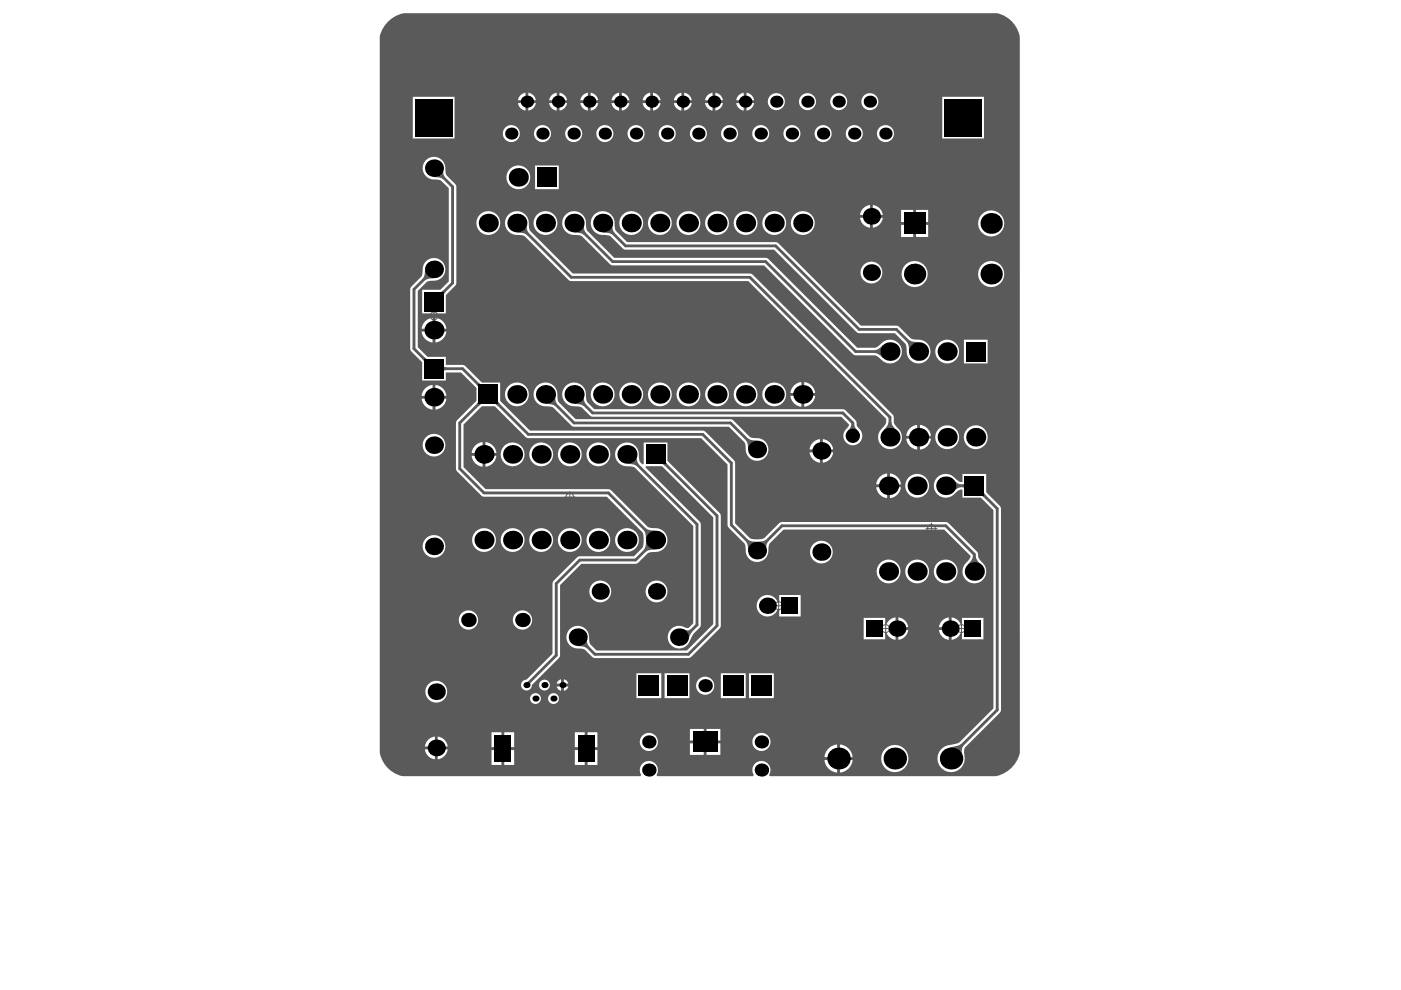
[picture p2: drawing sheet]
<svg xmlns="http://www.w3.org/2000/svg" width="297mm" height="210mm" viewBox="0 0 297 210" stroke-linecap="round" stroke-linejoin="round" font-family="sans-serif">
<g fill="none" stroke="#5a5a5a" stroke-width=".21">
<path d="M90.8 46.4h2.4M92 45.2v2.4M200.8 52.7h2.4M202 51.5v2.4M90.8 67h2.4M92 65.8v2.4M135.7 65.5h2.4M136.9 64.3v2.3M196.6 83.6h2.4M197.8 82.4v2.4M90.8 105.1h2.4M92 103.9v2.4"/>
<path d="M119.6 105.4h2.4M120.8 104.2v2.4M159.3 106h2.4M160.5 104.8v2.4M173 106.3h2.3M174.1 105.1v2.4M196.3 112.1h2.4M197.5 110.9v2.4M103.9 131.5h2.3M105 130.3v2.4M132 135.1h2.4M133.2 133.9v2.4"/>
<path d="M163.9 128.4h2.4M165.1 127.2v2.4M186.6 133.3h2.4M187.8 132.1v2.4M202.7 133.3h2.3M203.8 132.1v2.4"/>
<circle cx="92" cy="46.4" r=".83"/>
<circle cx="202" cy="52.7" r=".83"/>
<circle cx="92" cy="67" r=".83"/>
<circle cx="136.9" cy="65.5" r=".83"/>
<circle cx="197.8" cy="83.6" r=".83"/>
<circle cx="92" cy="105.1" r=".83"/>
<circle cx="120.8" cy="105.4" r=".83"/>
<circle cx="160.5" cy="106" r=".83"/>
<circle cx="174.1" cy="106.3" r=".83"/>
<circle cx="197.5" cy="112.1" r=".83"/>
<circle cx="105" cy="131.5" r=".83"/>
<circle cx="133.2" cy="135.1" r=".83"/>
<circle cx="165.1" cy="128.4" r=".83"/>
<circle cx="187.8" cy="133.3" r=".83"/>
<circle cx="203.8" cy="133.3" r=".83"/>
</g>
<g fill="#5a5a5a">
<path d="M94 77.6l.2 .2 .4 .1v.6l-.4 .1-.2 .2z"/>
<path d="M93.2 61.9h.3l.5-.4 .5 .4-.5 .6v.3z"/>
<path d="M101.5 84.8l.9 .8h-.4l-.5 .5-.4-.5 .4-.5z"/>
<path d="M101.1 81.6l.4-.4 .5 .4h.4l-.9 .9v-.4z"/>
<path d="M111.6 144.7l.4-.3 .5 .4-.3 .4z"/>
<path d="M121.7 49.3l2-2v.3a2.5 2.5 0 0 0 .5 1.8l-.4 .4a2.74 2.74 0 0 0-2.1-.5z"/>
<path d="M137 114.5l2 2h-.3a2.51 2.51 0 0 0-1.8 .5l-.4-.4a2.73 2.73 0 0 0 .5-2.1z"/>
<path d="M144.8 133.4a1.3 1.3 0 0 0 1.7 0l.2 .6-1 1.9z"/>
<path d="M160.5 114.8l1.2-.1 .7-.3 .5 .4-.4 .7-.1 1.2z"/>
<path d="M180.5 90h.6l.2 .6 .6 .7h-2.1l.5-.7z"/>
<path d="M203.9 102.7l.5-.1 .2-.2v1.2l-.2-.2-.5-.1z"/>
<path d="M207.7 105l.9-.8v.3l.4 .5-.4 .4-.5-.4z"/>
<path d="M92 37.6l1.9-1.9 .1 1.2 .4 .7-.5 .4-.7-.3z"/>
<path d="M115.7 85.6l2-2v.3a2.5 2.5 0 0 0 .4 1.8l-.4 .4a2.74 2.74 0 0 0-2-.5z"/>
<path d="M121.7 85.6l2-2v.3a2.5 2.5 0 0 0 .5 1.8l-.4 .4a2.74 2.74 0 0 0-2.1-.5z"/>
<path d="M136.5 112.4l.4-.4a2.74 2.74 0 0 0 2.1 .5l-2 2v-.3a2.5 2.5 0 0 0-.5-1.8z"/>
<path d="M140.2 98.4l.8-.9v.3l.4 .6-.4 .4-.5-.4z"/>
<path d="M185.5 74.2a2.73 2.73 0 0 0 1.7-1.1v2.9l-.2-.3a2.51 2.51 0 0 0-1.5-.9z"/>
<path d="M89.6 76.2l.4-.5 .5 .5h.4l-.9 .8v-.3z"/>
<path d="M90.1 57.1l1.9 1.9-1.2 .1-.7 .4-.4-.5 .3-.7z"/>
<path d="M104.7 85.6l.9-.8v.3l.4 .5-.4 .5-.6-.5z"/>
<path d="M109.6 49.3l2-2v.3a2.5 2.5 0 0 0 .5 1.8l-.4 .4a2.74 2.74 0 0 0-2.1-.5z"/>
<path d="M122.5 137l1.9-1.9 .1 1.2 .4 .7-.5 .4-.7-.3z"/>
<path d="M127.8 49.3l2-2v.3a2.5 2.5 0 0 0 .5 1.8l-.5 .4a2.74 2.74 0 0 0-2-.5z"/>
<path d="M158.2 114.8l.4-.4 .7 .3 1.2 .1-1.9 1.9-.1-1.2z"/>
<path d="M188.4 89.5h.6a2.73 2.73 0 0 0 1.1 1.8h-2.8l.2-.3a2.5 2.5 0 0 0 .9-1.5z"/>
<path d="M192.3 72.5l.4-.5a2.74 2.74 0 0 0 2 .5l-2 2v-.3a2.5 2.5 0 0 0-.4-1.7z"/>
<path d="M201.3 158.5l1.7-.4 .8-.4 .5 .4a2.53 2.53 0 0 0-.3 2.3z"/>
<path d="M132.9 98.4l2.1-2v.3a2.5 2.5 0 0 0 .4 1.7l-.4 .4a2.74 2.74 0 0 0-2.1-.4z"/>
<path d="M158.2 93.4l.4-.5 .7 .4 1.2 .1-1.9 1.9-.1-1.2z"/>
<path d="M206.3 117.9h.6a2.73 2.73 0 0 0 1.1 1.8h-2.8l.2-.2a2.5 2.5 0 0 0 .9-1.6z"/>
<path d="M202 101.6l.2 .2a2.51 2.51 0 0 0 1.5 .9v.6a2.74 2.74 0 0 0-1.7 1.1z"/>
<path d="M82.3 4.6a6.4 6.4 0 0 1 3.3-1.8h125.8a6.3 6.3 0 0 1 4.8 5v151.8a6.5 6.5 0 0 1-5.1 5h-47.9l-.1-.3a1.93 1.93 0 0 0-1.7-3 1.93 1.93 0 0 0-1.6 3l-.1 .3h-20.4l-.1-.3a1.93 1.93 0 0 0-1.6-3 1.93 1.93 0 0 0-1.7 3l-.1 .3h-50.5a6.3 6.3 0 0 1-4.8-5v-151.9a6.3 6.3 0 0 1 1.8-3.1zM125.2 19.7v1.6h1.6a1.85 1.85 0 0 0-1.6-1.6zM151.7 19.7v1.6h1.6a1.85 1.85 0 0 0-1.6-1.6zM118.6 19.7v1.6h1.6a1.86 1.86 0 0 0-1.6-1.6zM145.1 19.7v1.6h1.6a1.85 1.85 0 0 0-1.6-1.6zM138.5 19.7v1.6h1.6a1.85 1.85 0 0 0-1.6-1.6zM112 19.7v1.6h1.6a1.85 1.85 0 0 0-1.6-1.6zM131.8 19.7v1.6h1.6a1.85 1.85 0 0 0-1.6-1.6zM158.3 19.7v1.6h1.6a1.86 1.86 0 0 0-1.6-1.6zM156.6 20.2l-.5 1.1h1.6v-1.6zM130.2 20.2l-.5 1.1h1.5v-1.6zM143.4 20.2l-.5 1.1h1.6v-1.6zM136.8 20.2l-.5 1.1h1.6v-1.6zM110.3 20.2l-.5 1.1h1.6v-1.6zM150 20.2l-.5 1.1h1.6v-1.6zM117 20.2l-.6 1.1h1.6v-1.6zM123.6 20.2l-.6 1.1h1.6v-1.6zM182.6 21.6a1.81 1.81 0 0 0 3.6 0 1.81 1.81 0 0 0-3.6 0zM176 21.6a1.81 1.81 0 0 0 3.6 0 1.81 1.81 0 0 0-3.6 0zM169.4 21.6a1.81 1.81 0 0 0 3.6 0 1.81 1.81 0 0 0-3.6 0zM162.8 21.6a1.81 1.81 0 0 0 3.6 0 1.81 1.81 0 0 0-3.6 0zM125.2 21.9v1.5a1.85 1.85 0 0 0 1.6-1.5zM156.1 21.9a1.85 1.85 0 0 0 1.6 1.5v-1.5zM151.7 21.9v1.5a1.85 1.85 0 0 0 1.6-1.5zM118.6 21.9v1.5a1.86 1.86 0 0 0 1.6-1.5zM129.7 21.9a1.86 1.86 0 0 0 1.5 1.5v-1.5zM145.1 21.9v1.5a1.86 1.86 0 0 0 1.6-1.5zM138.5 21.9v1.5a1.85 1.85 0 0 0 1.6-1.5zM112 21.9v1.5a1.85 1.85 0 0 0 1.6-1.5zM142.9 21.9a1.85 1.85 0 0 0 1.6 1.5v-1.5zM136.3 21.9a1.85 1.85 0 0 0 1.6 1.5v-1.5zM109.8 21.9a1.85 1.85 0 0 0 1.6 1.5v-1.5zM131.8 21.9v1.5a1.85 1.85 0 0 0 1.6-1.5zM149.5 21.9a1.86 1.86 0 0 0 1.6 1.5v-1.5zM116.4 21.9a1.85 1.85 0 0 0 1.6 1.5v-1.5zM158.3 21.9v1.5a1.86 1.86 0 0 0 1.6-1.5zM123 21.9a1.86 1.86 0 0 0 1.6 1.5v-1.5zM199.8 20.5v8.9h8.8v-8.9zM87.5 20.5v8.9h8.9v-8.9zM185.9 28.3a1.81 1.81 0 0 0 3.6 0 1.81 1.81 0 0 0-3.6 0zM179.3 28.3a1.81 1.81 0 0 0 3.6 0 1.81 1.81 0 0 0-3.6 0zM172.7 28.3a1.81 1.81 0 0 0 3.6 0 1.81 1.81 0 0 0-3.6 0zM166.1 28.3a1.81 1.81 0 0 0 3.6 0 1.81 1.81 0 0 0-3.6 0zM159.5 28.3a1.81 1.81 0 0 0 3.6 0 1.81 1.81 0 0 0-3.6 0zM152.9 28.3a1.81 1.81 0 0 0 3.6 0 1.81 1.81 0 0 0-3.6 0zM146.3 28.3a1.81 1.81 0 0 0 3.6 0 1.81 1.81 0 0 0-3.6 0zM139.6 28.3a1.85 1.85 0 0 0 3.7 0 1.85 1.85 0 0 0-3.7 0zM133 28.3a1.85 1.85 0 0 0 3.7 0 1.85 1.85 0 0 0-3.7 0zM126.4 28.3a1.85 1.85 0 0 0 3.7 0 1.85 1.85 0 0 0-3.7 0zM119.8 28.3a1.81 1.81 0 0 0 3.6 0 1.81 1.81 0 0 0-3.6 0zM113.2 28.3a1.81 1.81 0 0 0 3.6 0 1.81 1.81 0 0 0-3.6 0zM106.6 28.3a1.81 1.81 0 0 0 3.6 0 1.81 1.81 0 0 0-3.6 0zM113.4 35.1v5h5.1v-5zM107.4 37.6a2.53 2.53 0 0 0 5 0 2.53 2.53 0 0 0-5 0zM185.1 43.5v2.1h2.1a2.35 2.35 0 0 0-2.1-2.1zM183 44.1l-.4 .6-.3 .9h2.2v-2.1l-1 .3zM194.2 44.5v2.6h2.6v-2.6zM191 44.5v2.6h2.6v-2.6zM185.1 46.2v2.1a2.35 2.35 0 0 0 2.1-2.1zM182.3 46.2a2.35 2.35 0 0 0 2.2 2.1v-2.1zM167.7 47.3a2.53 2.53 0 0 0 5 0 2.53 2.53 0 0 0-5 0zM161.6 47.3a2.55 2.55 0 0 0 5.1 0 2.55 2.55 0 0 0-5.1 0zM155.6 47.3a2.53 2.53 0 0 0 5 0 2.53 2.53 0 0 0-5 0zM149.5 47.3a2.55 2.55 0 0 0 5.1 0 2.55 2.55 0 0 0-5.1 0zM143.4 47.3a2.55 2.55 0 0 0 5.1 0 2.55 2.55 0 0 0-5.1 0zM137.4 47.3a2.53 2.53 0 0 0 5 0 2.53 2.53 0 0 0-5 0zM131.3 47.3a2.55 2.55 0 0 0 5.1 0 2.55 2.55 0 0 0-5.1 0zM113.1 47.3a2.55 2.55 0 0 0 5.1 0 2.55 2.55 0 0 0-5.1 0zM101 47.3a2.55 2.55 0 0 0 5.1 0 2.55 2.55 0 0 0-5.1 0zM207.4 47.4a2.77 2.77 0 0 0 5.5 0 2.77 2.77 0 0 0-5.5 0zM194.2 47.7v2.5h2.6v-2.5zM191 47.7v2.5h2.6v-2.5zM90.3 55.4a4.1 4.1 0 0 0-.7 2.6l-.3 .6-2.1 2.2-.2 .5v12.6l.2 .6 2.3 2.3v3.9h5v-1.7h3.2l3.3 3.3v2.7l-4.3 4.4v10l.2 .5 5.2 5.2 .5 .2h26.1l7.5 7.5 .2 .5 .1 1.5-.2 1.2-1.9 1.9-11.8 .1-5.2 5.2-.3 .5v14.9l-5.5 5.5a1.16 1.16 0 0 0-1.1 1.1 1.16 1.16 0 0 0 1.1 1.2 1.16 1.16 0 0 0 1.2-1.2l5.9-6v-15.1l4.6-4.6h11.4l.6-.2 2-2 .9-.2a2.68 2.68 0 0 0 2.7-1 2.68 2.68 0 0 0 .3-2.9 2.98 2.98 0 0 0-3-1.2l-.9-.3-8-7.9-26.3-.1-4.7-4.7v-9l3.9-3.9h2.7l6.5 6.6 .6 .2h36.7l5.6 5.6v13.1l3.5 3.6 .3 .8a2.55 2.55 0 0 0 .9 2.6 2.55 2.55 0 0 0 2.7 .2 2.82 2.82 0 0 0 1.2-2.8l.3-.8 2.9-2.9h34.1l5.6 5.6-.5 .9a2.68 2.68 0 0 0-1.2 2.6 2.68 2.68 0 0 0 1.8 2.2 2.54 2.54 0 0 0 2.9-1.3 2.54 2.54 0 0 0-.7-3.1l-.7-1-.1-1-.2-.2-6-6.1-.6-.2h-34.7l-.6 .2-3.2 3.2-1.2 .3-1.7-.2-3.2-3.2-.1-13.2-6.5-6.4-37-.1-6.3-6.3v-3.9h-3.8l-3.8-3.7h-3.9v-1.7h-3.8l-2.1-2.1v-11.9l1.9-1.9 .8-.3a2.55 2.55 0 0 0 2.5-.9 2.55 2.55 0 0 0 .3-2.7 2.42 2.42 0 0 0-3.8-.5zM182.4 57.8a2.35 2.35 0 0 0 4.7 0 2.35 2.35 0 0 0-4.7 0zM207.4 58.1a2.77 2.77 0 0 0 5.5 0 2.77 2.77 0 0 0-5.5 0zM191.1 58.1a2.8 2.8 0 0 0 5.6 0 2.8 2.8 0 0 0-5.6 0zM90.3 33.9a2.42 2.42 0 0 0-.5 2.8 2.42 2.42 0 0 0 2.5 1.4l1.2 .2 1.7 1.6v19.8l-1.8 1.7h-3.9v5.1h5v-3.9l2-2 .3-.6v-20.4l-.3-.6-1.8-1.8-.3-.8a2.55 2.55 0 0 0-.9-2.6 2.55 2.55 0 0 0-2.7-.2zM92.3 67.4v2.3h2.3a2.56 2.56 0 0 0-2.3-2.3zM90.1 68.1l-.4 .6-.3 1h2.3v-2.3l-1 .3zM92.3 70.3v2.3a2.56 2.56 0 0 0 2.3-2.3zM89.4 70.3a2.56 2.56 0 0 0 2.3 2.3v-2.3zM204.4 72v5.1h5v-5.1zM198.3 74.5a2.55 2.55 0 0 0 5.1 0 2.55 2.55 0 0 0-5.1 0zM126 45.5a2.54 2.54 0 0 0-.5 2.9 2.54 2.54 0 0 0 2.6 1.4l1.3 .3 2.7 2.6 .5 .2h31.5l17.5 17.5 .6 .2h7.5l2.3 2.3 .2 .8a2.68 2.68 0 0 0 1 2.8 2.68 2.68 0 0 0 2.8 .2 2.54 2.54 0 0 0 1.2-3 2.54 2.54 0 0 0-2.7-1.7l-1.4-.3-2.7-2.6-7.9-.1-17.7-17.6-31.8-.1-2.4-2.3-.3-.9a2.68 2.68 0 0 0-.9-2.7 2.68 2.68 0 0 0-2.9-.3zM119.9 45.5a2.54 2.54 0 0 0-.5 2.9 2.54 2.54 0 0 0 2.6 1.4l1.4 .3 5.9 5.9 .6 .3h32.1l18.9 18.8 .5 .2h4.1l.8 .5a2.68 2.68 0 0 0 2.6 1.2 2.68 2.68 0 0 0 2.2-1.8 2.54 2.54 0 0 0-1.3-2.9 2.54 2.54 0 0 0-3.1 .7l-1.2 .7h-3.7l-19.2-19h-32.4l-5.7-5.7-.2-.9a2.68 2.68 0 0 0-1-2.7 2.68 2.68 0 0 0-2.9-.3zM170.5 81v2.3h2.3a2.56 2.56 0 0 0-2.3-2.3zM168.3 81.7l-.4 .6-.3 1h2.3v-2.3l-1 .3zM92.3 81.6v2.3h2.3a2.56 2.56 0 0 0-2.3-2.3zM90.1 82.4l-.4 .5-.3 1h2.3v-2.3l-1 .3zM161.6 83.6a2.55 2.55 0 0 0 5.1 0 2.55 2.55 0 0 0-5.1 0zM155.6 83.6a2.53 2.53 0 0 0 5 0 2.53 2.53 0 0 0-5 0zM149.5 83.6a2.55 2.55 0 0 0 5.1 0 2.55 2.55 0 0 0-5.1 0zM143.4 83.6a2.55 2.55 0 0 0 5.1 0 2.55 2.55 0 0 0-5.1 0zM137.4 83.6a2.53 2.53 0 0 0 5 0 2.53 2.53 0 0 0-5 0zM131.3 83.6a2.55 2.55 0 0 0 5.1 0 2.55 2.55 0 0 0-5.1 0zM125.2 83.6a2.55 2.55 0 0 0 5.1 0 2.55 2.55 0 0 0-5.1 0zM107.1 83.6a2.53 2.53 0 0 0 5 0 2.53 2.53 0 0 0-5 0zM170.5 83.9v2.3a2.56 2.56 0 0 0 2.3-2.3zM167.6 83.9a2.56 2.56 0 0 0 2.3 2.3v-2.3zM92.3 84.5v2.3a2.56 2.56 0 0 0 2.3-2.3zM89.4 84.5a2.56 2.56 0 0 0 2.3 2.3v-2.3zM195.1 90.1v2.3h2.3a2.56 2.56 0 0 0-2.3-2.3zM192.9 90.8l-.4 .6-.4 1h2.4v-2.3l-1.1 .3zM119.9 81.8a2.54 2.54 0 0 0-.5 2.9 2.54 2.54 0 0 0 2.6 1.4l1.3 .3 1.8 1.7 .6 .3h52.7l1.6 1.6-.2 .5a2.13 2.13 0 0 0-.9 2.3 2.13 2.13 0 0 0 1.9 1.6 2.08 2.08 0 0 0 2-1.5 2.08 2.08 0 0 0-.9-2.3l-.5-1.5-2.1-2.1-.6-.2h-52.7l-1.5-1.5-.2-.9a2.68 2.68 0 0 0-1-2.7 2.68 2.68 0 0 0-2.9-.3zM204.3 92.7a2.55 2.55 0 0 0 5.1 0 2.55 2.55 0 0 0-5.1 0zM198.3 92.7a2.55 2.55 0 0 0 5.1 0 2.55 2.55 0 0 0-5.1 0zM107.8 45.5a2.54 2.54 0 0 0-.5 2.9 2.54 2.54 0 0 0 2.6 1.4l1.4 .3 9.5 9.4 37.9 .1 29.2 29.2v.8l-.4 .7a2.68 2.68 0 0 0-1.3 2.6 2.68 2.68 0 0 0 1.8 2.3 2.54 2.54 0 0 0 3-1.4 2.54 2.54 0 0 0-.7-3.1l-.7-1-.1-1.2-.2-.6-30-29.8-37.9-.1-9-9-.3-.9a2.68 2.68 0 0 0-.9-2.7 2.68 2.68 0 0 0-2.9-.3zM174.5 93.1v2.2h2.1a2.44 2.44 0 0 0-2.1-2.2zM172.4 93.8l-.4 .5-.3 1h2.1v-2.2l-.9 .3zM195.1 93v2.3a2.56 2.56 0 0 0 2.3-2.3zM192.1 93a2.56 2.56 0 0 0 2.4 2.3v-2.3zM102.9 93.7v2.3h2.3a2.56 2.56 0 0 0-2.3-2.3zM100.7 94.5l-.4 .5-.3 1h2.3v-2.3l-1 .3zM89.6 94.4a2.41 2.41 0 0 0 4.8 0 2.41 2.41 0 0 0-4.8 0zM113.9 81.8a2.54 2.54 0 0 0-.5 2.9 2.54 2.54 0 0 0 2.6 1.4l1.3 .3 3.8 3.8 .6 .3h32.8l3.3 3.3 .3 .8a2.55 2.55 0 0 0 .9 2.5 2.55 2.55 0 0 0 2.7 .3 2.42 2.42 0 0 0 1.1-2.9 2.42 2.42 0 0 0-2.6-1.6l-1.2-.3-3.5-3.5-.6-.2h-32.9l-3.5-3.6-.3-.9a2.68 2.68 0 0 0-.9-2.7 2.68 2.68 0 0 0-2.9-.3zM171.7 95.9a2.44 2.44 0 0 0 2.1 2.2v-2.2zM174.5 95.9v2.2a2.44 2.44 0 0 0 2.1-2.2zM124.3 96.3a2.55 2.55 0 0 0 5.1 0 2.55 2.55 0 0 0-5.1 0zM118.3 96.3a2.53 2.53 0 0 0 5 0 2.53 2.53 0 0 0-5 0zM112.2 96.3a2.55 2.55 0 0 0 5.1 0 2.55 2.55 0 0 0-5.1 0zM106.1 96.3a2.55 2.55 0 0 0 5.1 0 2.55 2.55 0 0 0-5.1 0zM102.9 96.6v2.4a2.56 2.56 0 0 0 2.3-2.4zM100 96.6a2.56 2.56 0 0 0 2.3 2.4v-2.4zM188.7 100.4v2.3h2.3a2.56 2.56 0 0 0-2.3-2.3zM186.5 101.1l-.4 .6-.3 1h2.3v-2.3l-1 .3zM191.9 103a2.55 2.55 0 0 0 5.1 0 2.55 2.55 0 0 0-5.1 0zM188.7 103.3v2.3a2.56 2.56 0 0 0 2.3-2.3zM185.8 103.3a2.56 2.56 0 0 0 2.3 2.3v-2.3zM130.4 114.5a2.55 2.55 0 0 0 5.1 0 2.55 2.55 0 0 0-5.1 0zM124.3 114.5a2.55 2.55 0 0 0 5.1 0 2.55 2.55 0 0 0-5.1 0zM118.3 114.5a2.53 2.53 0 0 0 5 0 2.53 2.53 0 0 0-5 0zM112.2 114.5a2.55 2.55 0 0 0 5.1 0 2.55 2.55 0 0 0-5.1 0zM106.1 114.5a2.55 2.55 0 0 0 5.1 0 2.55 2.55 0 0 0-5.1 0zM100.1 114.5a2.55 2.55 0 0 0 5.1 0 2.55 2.55 0 0 0-5.1 0zM89.6 115.8a2.41 2.41 0 0 0 4.8 0 2.41 2.41 0 0 0-4.8 0zM171.7 117.1a2.45 2.45 0 0 0 4.9 0 2.45 2.45 0 0 0-4.9 0zM198 121.2a2.53 2.53 0 0 0 5 0 2.53 2.53 0 0 0-5 0zM191.9 121.2a2.55 2.55 0 0 0 5.1 0 2.55 2.55 0 0 0-5.1 0zM185.9 121.2a2.53 2.53 0 0 0 5 0 2.53 2.53 0 0 0-5 0zM136.9 125.4a2.32 2.32 0 0 0 4.6 0 2.32 2.32 0 0 0-4.6 0zM124.9 125.4a2.35 2.35 0 0 0 4.7 0 2.35 2.35 0 0 0-4.7 0zM161.1 126.8a2.29 2.29 0 0 0 .5 3.6 2.29 2.29 0 0 0 3.3-1.4l.3 .1v1.6h4.6v-4.5h-4.6v1.6h-.3a2.3 2.3 0 0 0-3.8-1zM183.1 131v4.5h4.6v-1.2l.3-.1a2.26 2.26 0 0 0 1.9 1.5v-4.8a2.26 2.26 0 0 0-1.9 1.4h-.3v-1.3zM190.5 130.9v2.1h2a2.32 2.32 0 0 0-2-2.1zM199.8 131.6l-.4 .5-.3 .9h2.1v-2.1l-.9 .3zM108.7 131.5a2.05 2.05 0 0 0 4.1 0 2.05 2.05 0 0 0-4.1 0zM97.3 131.5a2.05 2.05 0 0 0 4.1 0 2.05 2.05 0 0 0-4.1 0zM201.8 130.9v4.8a2.26 2.26 0 0 0 1.9-1.5l.3 .1v1.2h4.5v-4.5h-4.5v1.3h-.3a2.26 2.26 0 0 0-1.9-1.4zM199.1 133.6a2.32 2.32 0 0 0 2.1 2.1v-2.1zM190.5 133.6v2.1a2.32 2.32 0 0 0 2-2.1zM131.1 94.5a2.54 2.54 0 0 0-.4 3 2.54 2.54 0 0 0 2.5 1.4l1.4 .2 12.4 12.4v20.7l-1 .9h-.6a2.42 2.42 0 0 0-3.5 .6 2.42 2.42 0 0 0 .9 3.5 2.42 2.42 0 0 0 3.4-1.1l.8-1.7 1.3-1.3 .3-.6v-21.3l-.3-.6-11.4-11.5 .1-.3h3.3l10.9 10.9v22.6l-5.6 5.6h-19.1l-1.3-1.3-.3-.8a2.55 2.55 0 0 0-.9-2.5 2.55 2.55 0 0 0-2.7-.3 2.42 2.42 0 0 0-1.1 2.9 2.42 2.42 0 0 0 2.6 1.6l1.2 .2 1.6 1.6 .5 .2h19.9l.5-.2 6.3-6.3v-23.9l-11.3-11.4v-3.9h-5v4.6l-.3 .1-.5-.5-.2-.8a2.68 2.68 0 0 0-1-2.8 2.68 2.68 0 0 0-2.8-.3zM119.6 144v.9h.9a1.14 1.14 0 0 0-.9-.9zM118.3 144.3l-.3 .6h1v-.9zM114.3 145.3a1.16 1.16 0 0 0 2.3 0 1.16 1.16 0 0 0-2.3 0zM119.6 145.6v.9a1.14 1.14 0 0 0 .9-.9zM118 145.6a1.14 1.14 0 0 0 1 .9v-.9zM147.6 145.4a1.93 1.93 0 0 0 3.8 0 1.93 1.93 0 0 0-3.8 0zM158.8 142.8v5.2h5.3v-5.2zM152.8 142.8v5.2h5.3v-5.2zM140.9 142.8v5.2h5.3v-5.2zM134.9 142.8v5.2h5.3v-5.2zM90.2 146.7a2.32 2.32 0 0 0 4.6 0 2.32 2.32 0 0 0-4.6 0zM116.2 148.1a1.16 1.16 0 0 0 2.3 0 1.16 1.16 0 0 0-2.3 0zM112.4 148.1a1.16 1.16 0 0 0 2.3 0 1.16 1.16 0 0 0-2.3 0zM149.8 154.6v2.4h2.9v-2.4zM146.3 154.6v2.4h2.9v-2.4zM198.7 101.2a2.54 2.54 0 0 0 .1 3.7 2.54 2.54 0 0 0 3.7-.3l.9-.7 .7-.1v1.7h3.8l2.7 2.7v42l-7.2 7.2-1.8 .5a2.89 2.89 0 0 0-2.9 3.1 2.89 2.89 0 0 0 3.2 2.7 2.89 2.89 0 0 0 2.6-3.3l-.1-1.2 .2-.7 7.4-7.4 .2-.6v-42.7l-.2-.5-2.9-3v-3.8h-5v1.7l-.6-.1-.6-.3a2.82 2.82 0 0 0-4.2-.6zM92.8 156.2v2.1h2.1a2.35 2.35 0 0 0-2.1-2.1zM90.8 156.9l-.4 .5-.3 .9h2.1v-2.1l-.9 .3zM106.9 155.3v3.1h2.1v-3.1zM104.2 155.3v3.1h2.1v-3.1zM124.6 155.3v3.1h2.1v-3.1zM121.9 155.3v3.1h2.1v-3.1zM159.5 157.3a1.95 1.95 0 0 0 3.9 0 1.95 1.95 0 0 0-3.9 0zM135.6 157.3a1.95 1.95 0 0 0 3.9 0 1.95 1.95 0 0 0-3.9 0zM149.8 157.6v2.5h2.9v-2.5zM146.3 157.6v2.5h2.9v-2.5zM178.1 157.9v2.6h2.7a2.91 2.91 0 0 0-2.7-2.6zM175.7 158.7l-.5 .6-.4 1.2h2.7v-2.6l-1.2 .3zM92.8 158.9v2.1a2.35 2.35 0 0 0 2.1-2.1zM90.1 158.9a2.35 2.35 0 0 0 2.1 2.1v-2.1zM124.6 159v3.2h2.1v-3.2zM121.9 159v3.2h2.1v-3.2zM106.9 159v3.2h2.1v-3.2zM104.2 159v3.2h2.1v-3.2zM186.8 160.8a2.9 2.9 0 0 0 5.8 0 2.9 2.9 0 0 0-5.8 0zM178.1 161.1v2.7a2.91 2.91 0 0 0 2.7-2.7zM174.8 161.1a2.91 2.91 0 0 0 2.7 2.7v-2.7z"/>
</g>
<path d="M92 35.7l4 3.9v20.4l-4 3.9M92 57.1l-4.2 4.2v12.6l4.2 4.3h6.1l13.9 13.9h37l6.1 6.1v13.1l5.4 5.5 5.3-5.3h34.7l6.1 6v3.7M102 47l.9 .9 .6-.6M109.6 47.3l11.5 11.5h37.9l29.7 29.7v4.2M121.7 47.3l8.2 8.2h32.4l19.1 19h7.3M127.8 47.3l4.8 4.8h31.8l17.8 17.7h7.9l4.7 4.7M103.5 83.6l-6 6.1v9.7l5.1 5.1h26.4l10 10-4.3 4.2h-11.8l-5 5v15.2l-6.3 6.4M115.7 83.6l6 6.1h33.2l5.6 5.6M121.7 83.6l4 4h53l2.1 2.1v2.7M132.9 96.3l14.9 14.9v21.3l-2.6 2.6h-1.2M139 96.3l13 13.1v23.3l-6 6h-19.9l-3.6-3.6M200.5 103h6.1l4.8 4.8v42.7l-9.8 9.8v.5" fill="none" stroke="#5a5a5a" stroke-width=".6"/>
<g fill="#000">
<circle cx="92" cy="35.7" r="1.88"/>
<circle cx="108.4" cy="28.3" r="1.29"/>
<circle cx="109.9" cy="37.6" r="2"/>
<circle cx="111.7" cy="21.6" r="1.29"/>
<circle cx="115" cy="28.3" r="1.29"/>
<circle cx="118.3" cy="21.6" r="1.29"/>
<circle cx="121.6" cy="28.3" r="1.29"/>
<circle cx="124.9" cy="21.6" r="1.29"/>
<circle cx="128.2" cy="28.3" r="1.29"/>
<circle cx="131.5" cy="21.6" r="1.29"/>
<circle cx="134.9" cy="28.3" r="1.29"/>
<circle cx="138.2" cy="21.6" r="1.29"/>
<circle cx="141.5" cy="28.3" r="1.29"/>
<circle cx="144.8" cy="21.6" r="1.29"/>
<circle cx="148.1" cy="28.3" r="1.29"/>
<circle cx="151.4" cy="21.6" r="1.29"/>
<circle cx="154.7" cy="28.3" r="1.29"/>
<circle cx="158" cy="21.6" r="1.29"/>
<circle cx="161.3" cy="28.3" r="1.29"/>
<circle cx="164.6" cy="21.6" r="1.29"/>
<circle cx="167.9" cy="28.3" r="1.29"/>
<circle cx="171.2" cy="21.6" r="1.29"/>
<circle cx="174.5" cy="28.3" r="1.29"/>
<circle cx="177.8" cy="21.6" r="1.29"/>
<circle cx="181.1" cy="28.3" r="1.29"/>
<circle cx="184.4" cy="21.6" r="1.29"/>
<circle cx="187.7" cy="28.3" r="1.29"/>
<circle cx="92" cy="57.1" r="1.88"/>
<circle cx="103.5" cy="47.3" r="2"/>
<circle cx="109.6" cy="47.3" r="2"/>
<circle cx="115.7" cy="47.3" r="2"/>
<circle cx="121.7" cy="47.3" r="2"/>
<circle cx="127.8" cy="47.3" r="2"/>
<circle cx="133.8" cy="47.3" r="2"/>
<circle cx="139.9" cy="47.3" r="2"/>
<circle cx="146" cy="47.3" r="2"/>
<circle cx="152" cy="47.3" r="2"/>
<circle cx="158.1" cy="47.3" r="2"/>
<circle cx="164.1" cy="47.3" r="2"/>
<circle cx="170.2" cy="47.3" r="2"/>
<circle cx="184.8" cy="45.9" r="1.79"/>
<circle cx="184.8" cy="57.8" r="1.79"/>
<circle cx="193.9" cy="58.1" r="2.24"/>
<circle cx="210.1" cy="58.1" r="2.24"/>
<circle cx="210.1" cy="47.4" r="2.24"/>
<circle cx="92" cy="70" r="2"/>
<circle cx="188.7" cy="74.5" r="2"/>
<circle cx="194.8" cy="74.5" r="2"/>
<circle cx="200.8" cy="74.5" r="2"/>
<circle cx="92" cy="94.4" r="1.88"/>
<circle cx="92" cy="84.2" r="2"/>
<circle cx="102.6" cy="96.3" r="2"/>
<circle cx="108.7" cy="96.3" r="2"/>
<circle cx="109.6" cy="83.6" r="2"/>
<circle cx="114.7" cy="96.3" r="2"/>
<circle cx="115.7" cy="83.6" r="2"/>
<circle cx="120.8" cy="96.3" r="2"/>
<circle cx="121.7" cy="83.6" r="2"/>
<circle cx="126.9" cy="96.3" r="2"/>
<circle cx="127.8" cy="83.6" r="2"/>
<circle cx="132.9" cy="96.3" r="2"/>
<circle cx="133.8" cy="83.6" r="2"/>
<circle cx="139.9" cy="83.6" r="2"/>
<circle cx="146" cy="83.6" r="2"/>
<circle cx="152" cy="83.6" r="2"/>
<circle cx="158.1" cy="83.6" r="2"/>
<circle cx="160.5" cy="95.3" r="1.88"/>
<circle cx="164.1" cy="83.6" r="2"/>
<circle cx="170.2" cy="83.6" r="2"/>
<circle cx="174.1" cy="95.6" r="1.88"/>
<circle cx="180.8" cy="92.4" r="1.52"/>
<circle cx="188.7" cy="92.7" r="2"/>
<circle cx="194.8" cy="92.7" r="2"/>
<circle cx="200.8" cy="92.7" r="2"/>
<circle cx="206.9" cy="92.7" r="2"/>
<circle cx="92" cy="115.8" r="1.88"/>
<circle cx="102.6" cy="114.5" r="2"/>
<circle cx="108.7" cy="114.5" r="2"/>
<circle cx="114.7" cy="114.5" r="2"/>
<circle cx="120.8" cy="114.5" r="2"/>
<circle cx="126.9" cy="114.5" r="2"/>
<circle cx="132.9" cy="114.5" r="2"/>
<circle cx="139" cy="114.5" r="2"/>
<circle cx="160.5" cy="116.8" r="1.88"/>
<circle cx="174.1" cy="117.1" r="1.88"/>
<circle cx="188.4" cy="103" r="2"/>
<circle cx="194.5" cy="103" r="2"/>
<circle cx="200.5" cy="103" r="2"/>
<circle cx="99.3" cy="131.5" r="1.53"/>
<circle cx="110.8" cy="131.5" r="1.53"/>
<circle cx="122.5" cy="135.1" r="1.88"/>
<circle cx="127.3" cy="125.4" r="1.79"/>
<circle cx="139.2" cy="125.4" r="1.79"/>
<circle cx="144" cy="135.1" r="1.88"/>
<circle cx="162.7" cy="128.4" r="1.76"/>
<circle cx="188.4" cy="121.2" r="2"/>
<circle cx="190.2" cy="133.3" r="1.76"/>
<circle cx="194.5" cy="121.2" r="2"/>
<circle cx="200.5" cy="121.2" r="2"/>
<circle cx="201.5" cy="133.3" r="1.76"/>
<circle cx="206.6" cy="121.2" r="2"/>
<circle cx="92.5" cy="146.7" r="1.79"/>
<circle cx="92.5" cy="158.6" r="1.79"/>
<circle cx="111.6" cy="145.3" r=".65"/>
<circle cx="113.5" cy="148.1" r=".65"/>
<circle cx="115.4" cy="145.3" r=".65"/>
<circle cx="117.4" cy="148.1" r=".65"/>
<circle cx="119.3" cy="145.3" r=".65"/>
<circle cx="137.6" cy="157.3" r="1.41"/>
<circle cx="149.5" cy="145.4" r="1.41"/>
<circle cx="161.4" cy="157.3" r="1.41"/>
<circle cx="137.6" cy="163.3" r="1.41"/>
<circle cx="161.4" cy="163.3" r="1.41"/>
<circle cx="177.8" cy="160.8" r="2.35"/>
<circle cx="189.7" cy="160.8" r="2.35"/>
<circle cx="201.6" cy="160.8" r="2.35"/>
</g>
<g fill="#000">
<path d="M88 21h7.9v7.9h-7.9z" fill-rule="evenodd"/>
<path d="M113.9 35.6h4.1v4h-4.1z" fill-rule="evenodd"/>
<path d="M200.3 21h7.8v7.9h-7.8z" fill-rule="evenodd"/>
<path d="M191.6 45.1h4.6v4.5h-4.6z" fill-rule="evenodd"/>
<path d="M90 61.9h4v4.1h-4z" fill-rule="evenodd"/>
<path d="M90 76.1h4v4.1h-4z" fill-rule="evenodd"/>
<path d="M204.9 72.5h4v4.1h-4z" fill-rule="evenodd"/>
<path d="M101.5 81.6h4.1v4h-4.1z" fill-rule="evenodd"/>
<path d="M137 94.3h4v4.1h-4z" fill-rule="evenodd"/>
<path d="M204.5 101h4.1v4h-4.1z" fill-rule="evenodd"/>
<path d="M165.7 126.6h3.6v3.6h-3.6z" fill-rule="evenodd"/>
<path d="M183.6 131.5h3.6v3.6h-3.6z" fill-rule="evenodd"/>
<path d="M204.4 131.5h3.6v3.6h-3.6z" fill-rule="evenodd"/>
<path d="M135.4 143.2h4.3v4.3h-4.3z" fill-rule="evenodd"/>
<path d="M141.4 143.2h4.3v4.3h-4.3z" fill-rule="evenodd"/>
<path d="M146.9 155.2h5.2v4.3h-5.2z" fill-rule="evenodd"/>
<path d="M153.3 143.2h4.3v4.3h-4.3z" fill-rule="evenodd"/>
<path d="M159.3 143.2h4.3v4.3h-4.3z" fill-rule="evenodd"/>
<path d="M104.8 155.9h3.6v5.7h-3.6z" fill-rule="evenodd"/>
<path d="M122.5 155.9h3.6v5.7h-3.6z" fill-rule="evenodd"/>
</g>
</svg>
